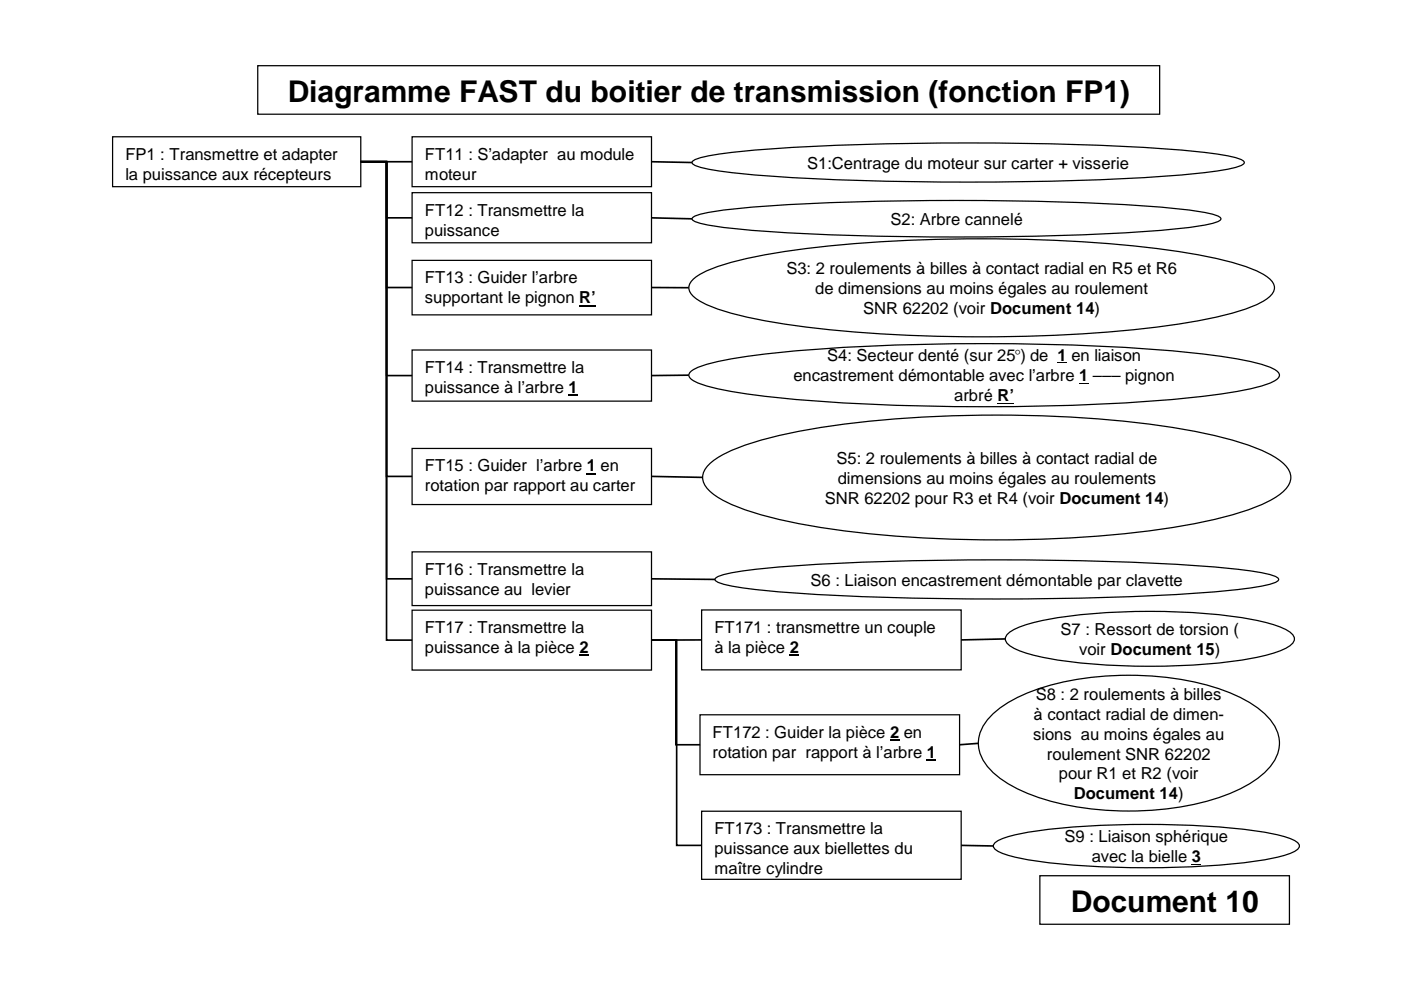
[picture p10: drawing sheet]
<svg xmlns="http://www.w3.org/2000/svg" width="297mm" height="210mm" viewBox="0 0 297 210" stroke-linecap="round" stroke-linejoin="round" font-family="sans-serif">
<defs><g id="words">
<g font-size="6.3">
<text x="61" y="21.5">Diagramme FAST du boitier de transmission (fonction FP1)</text>
<text x="227" y="193.3">Document 10</text>
</g>
<g font-size="3.5">
<text x="26.6" y="33.9">FP1 : Transmettre et adapter</text>
<text x="90.1" y="33.9">FT11 : S’adapter au module</text>
<text x="171.2" y="35.8">S1:Centrage du moteur sur carter + visserie</text>
<text x="26.6" y="38.1">la puissance aux récepteurs</text>
<text x="90.1" y="38.1">moteur</text>
<text x="90.1" y="45.7">FT12 : Transmettre la</text>
<text x="188.8" y="47.8">S2: Arbre cannelé</text>
<text x="90.1" y="50">puissance</text>
<text x="166.7" y="58.1">S3: 2 roulements à billes à contact radial en R5 et R6</text>
<text x="90.1" y="60">FT13 : Guider l’arbre</text>
<text x="90.1" y="64.3">supportant le pignon R’</text>
<text x="172.8" y="62.4">de dimensions au moins égales au roulement</text>
<text x="183" y="66.6">SNR 62202 (voir Document 14)</text>
<text x="175.4" y="76.5">S4: Secteur denté (sur 25°) de 1 en liaison</text>
<text x="90.1" y="79">FT14 : Transmettre la</text>
<text x="90.1" y="83.3">puissance à l’arbre 1</text>
<text x="168.2" y="80.9">encastrement démontable avec l’arbre 1 ––– pignon</text>
<text x="202.3" y="85.1">arbré R’</text>
<text x="90.1" y="99.9">FT15 : Guider l’arbre 1 en</text>
<text x="177.4" y="98.3">S5: 2 roulements à billes à contact radial de</text>
<text x="90.1" y="104.1">rotation par rapport au carter</text>
<text x="174.9" y="106.8">SNR 62202 pour R3 et R4 (voir Document 14)</text>
<text x="177.6" y="102.6">dimensions au moins égales au roulements</text>
<text x="90.1" y="121.9">FT16 : Transmettre la</text>
<text x="171.9" y="124.2">S6 : Liaison encastrement démontable par clavette</text>
<text x="90.1" y="126.1">puissance au levier</text>
<text x="90.1" y="134.2">FT17 : Transmettre la</text>
<text x="151.5" y="134.2">FT171 : transmettre un couple</text>
<text x="224.9" y="134.7">S7 : Ressort de torsion (</text>
<text x="90.1" y="138.4">puissance à la pièce 2</text>
<text x="151.5" y="138.4">à la pièce 2</text>
<text x="228.8" y="138.9">voir Document 15)</text>
<text x="219.6" y="148.3">S8 : 2 roulements à billes</text>
<text x="219.2" y="152.6">à contact radial de dimen-</text>
<text x="151.1" y="160.6">rotation par rapport à l’arbre 1</text>
<text x="151.1" y="156.4">FT172 : Guider la pièce 2 en</text>
<text x="219" y="156.8">sions au moins égales au</text>
<text x="222" y="161">roulement SNR 62202</text>
<text x="224.5" y="165.3">pour R1 et R2 (voir</text>
<text x="227.7" y="169.5">Document 14)</text>
<text x="151.5" y="176.9">FT173 : Transmettre la</text>
<text x="225.7" y="178.6">S9 : Liaison sphérique</text>
<text x="151.5" y="181.1">puissance aux biellettes du</text>
<text x="151.5" y="185.3">maître cylindre</text>
<text x="231.5" y="182.8">avec la bielle 3</text>
</g>
</g></defs>
<path d="M54.6 13.9h191.3v10.3h-191.3zM23.9 29h52.6v10.6h-52.6zM87.4 29h50.7v10.6h-50.7zM87.4 40.9h50.7v10.6h-50.7zM87.4 55.2h50.7v11.6h-50.7zM87.4 74.2h50.7v10.8h-50.7zM87.4 95.1h50.7v11.9h-50.7zM87.4 117h50.7v11.4h-50.7zM87.4 129.4h50.7v12.7h-50.7zM220.5 185.7h52.9v10.3h-52.9z" fill="none" stroke="#000" stroke-width=".26"/>
<path d="M122.8 64.8h3.5" fill="none" stroke="#000" stroke-width=".34"/>
<path d="M120.5 83.7h2v.3h-2zM124.4 100.3h2v.3h-2zM122.8 138.8h2v.3h-2z" fill="#000"/>
<path d="M148.8 129.3h55v12.7h-55z" fill-rule="evenodd" fill="#fff"/>
<path d="M148.8 129.3h55v12.7h-55z" fill="none" stroke="#000" stroke-width=".26"/>
<path d="M167.4 138.8h2v.3h-2z" fill="#000"/>
<path d="M148.4 151.6h55.1v12.7h-55.1z" fill-rule="evenodd" fill="#fff"/>
<path d="M148.4 151.6h55.1v12.7h-55.1z" fill="none" stroke="#000" stroke-width=".26"/>
<path d="M188.7 156.8h2v.3h-2zM196.5 161h2v.3h-2z" fill="#000"/>
<path d="M148.8 172h55v14.4h-55z" fill-rule="evenodd" fill="#fff"/>
<path d="M146.9 34.2a14.7 14.7 0 0 1 6-1.6 431.6 431.6 0 0 1 48.4-2.3 523.4 523.4 0 0 1 54.5 2.1l4.8 .7a7.2 7.2 0 0 1 3.1 1.1l.1 .3a2.57 2.57 0 0 1-2.1 1.1 172.4 172.4 0 0 1-26.9 2.4 678.5 678.5 0 0 1-75.9-1 44.8 44.8 0 0 1-11.6-2l-.6-.5zM146.6 59.6a16.9 16.9 0 0 1 7.9-3.8 163.6 163.6 0 0 1 33.2-4.6 326.5 326.5 0 0 1 61.4 2 68.2 68.2 0 0 1 17.7 4.4 6.3 6.3 0 0 1 3.3 2.7 2.41 2.41 0 0 1-1.2 2.8 25.9 25.9 0 0 1-9.3 3.7 205.3 205.3 0 0 1-39 4.4 307.7 307.7 0 0 1-56.4-2.8l-5.2-1a37.5 37.5 0 0 1-10.7-3.6 3.7 3.7 0 0 1-2.3-2.8l.2-.7zM146.9 46.1a16 16 0 0 1 6.3-1.5 470.3 470.3 0 0 1 53.6-2.1l7.8 .1a344.6 344.6 0 0 1 39.5 2.2l1.4 .3a7.8 7.8 0 0 1 3.2 1l.2 .3a2.72 2.72 0 0 1-2.2 1.1 189 189 0 0 1-27.8 2.3 655.9 655.9 0 0 1-71.8-1.2l-7-.9a7.9 7.9 0 0 1-3.2-1l-.2-.3zM146.6 78.6a21.8 21.8 0 0 1 8-2.4 314.6 314.6 0 0 1 45.6-3.3 426.7 426.7 0 0 1 58 2.6l6.4 1.1a18.6 18.6 0 0 1 6.1 2l.4 .5 .2 .4a2.84 2.84 0 0 1-2.3 1.8 74.3 74.3 0 0 1-16.1 3 500.2 500.2 0 0 1-88.5 0 74.3 74.3 0 0 1-16.1-3 2.84 2.84 0 0 1-2.3-1.8l.2-.4zM150.2 98.6a23.4 23.4 0 0 1 9.4-4.8 152.9 152.9 0 0 1 35.2-5.3 257.9 257.9 0 0 1 57.7 2.8 57.1 57.1 0 0 1 17.7 5.6 7 7 0 0 1 3.3 3.4 3.5 3.5 0 0 1-1.1 3.6 23.3 23.3 0 0 1-9.4 4.7 146.6 146.6 0 0 1-31.2 5.1 258.9 258.9 0 0 1-61.7-2.5 56.9 56.9 0 0 1-17.7-5.6 7 7 0 0 1-3.3-3.5 3.5 3.5 0 0 1 1.1-3.5zM151.7 122.6a15.3 15.3 0 0 1 6.2-1.6 449.4 449.4 0 0 1 49.3-2.3 545.4 545.4 0 0 1 55.7 2.1l4.9 .7a7.4 7.4 0 0 1 3.2 1.1l.1 .3a2.64 2.64 0 0 1-2.1 1.1 179.6 179.6 0 0 1-27.5 2.4 706.4 706.4 0 0 1-77.5-1 46.6 46.6 0 0 1-11.9-2l-.5-.5zM213.6 134.4a14.8 14.8 0 0 1 6.8-2.7 135.4 135.4 0 0 1 41.1-1 31.9 31.9 0 0 1 11.8 3.2 1.64 1.64 0 0 1 1.1 1.6 1.64 1.64 0 0 1-1.1 1.5 31.9 31.9 0 0 1-11.8 3.2 142.4 142.4 0 0 1-39.4-.6l-1.7-.4a14.8 14.8 0 0 1-6.8-2.7 1.36 1.36 0 0 1 0-2.1zM209.9 152a27.6 27.6 0 0 1 12.6-6.7 64.9 64.9 0 0 1 37.6 1.3 22 22 0 0 1 9.5 6.4 7.4 7.4 0 0 1-.8 10.2 27.7 27.7 0 0 1-12.6 6.6 64.9 64.9 0 0 1-37.6-1.3 21.9 21.9 0 0 1-9.5-6.4 7.4 7.4 0 0 1 .8-10.1zM148.8 172h55v14.4h-55zM211.1 178.5a18.8 18.8 0 0 1 7.1-2.1 190.9 190.9 0 0 1 49.7 0l3.2 .7a8.8 8.8 0 0 1 4.3 1.8l.1 .5a2.56 2.56 0 0 1-2 1.6 76.6 76.6 0 0 1-19.1 2.7 185.9 185.9 0 0 1-36.2-1.4l-3.2-.6a8.9 8.9 0 0 1-4.3-1.9l-.1-.4 .1-.5z" fill="none" stroke="#000" stroke-width=".26"/>
<g fill="none" stroke="#000" stroke-width=".35">
<path d="M76.5 34.3h5.5v11.9h5.4M76.5 34.3h5.5v26.7h5.4M76.5 34.3h5.5v45.3h5.4M76.5 34.3h5.5v88.4h5.4M76.5 34.3h5.5v101.4h5.4M76.5 34.3h5.5v66.7h5.4M76.5 34.3h10.9M138.1 34.3l8.6 .2M138.1 46.2l8.6 .2M138.1 61h7.9M146 79.5l-7.9 .1M138.1 101l10.9 .2"/>
<path d="M138.1 135.7h5.2v22.2h5.1M138.1 135.7h5.4v43.5h5.3M138.1 122.7l13.5 .2M148.8 135.7h-10.7M213.1 135.5l-9.3 .2M207.4 157.6l-3.9 .3M203.8 179.2l6.8 .2"/>
</g>
<path d="M224.2 76.8h2v.2h-2zM228.8 81.2h2v.1h-2zM252.7 183.1h1.9v.2h-1.9z" fill="#000"/>
<path d="M211.5 85.5h3.5" fill="none" stroke="#000" stroke-width=".21"/>
<use href="#words"/>
</svg>
